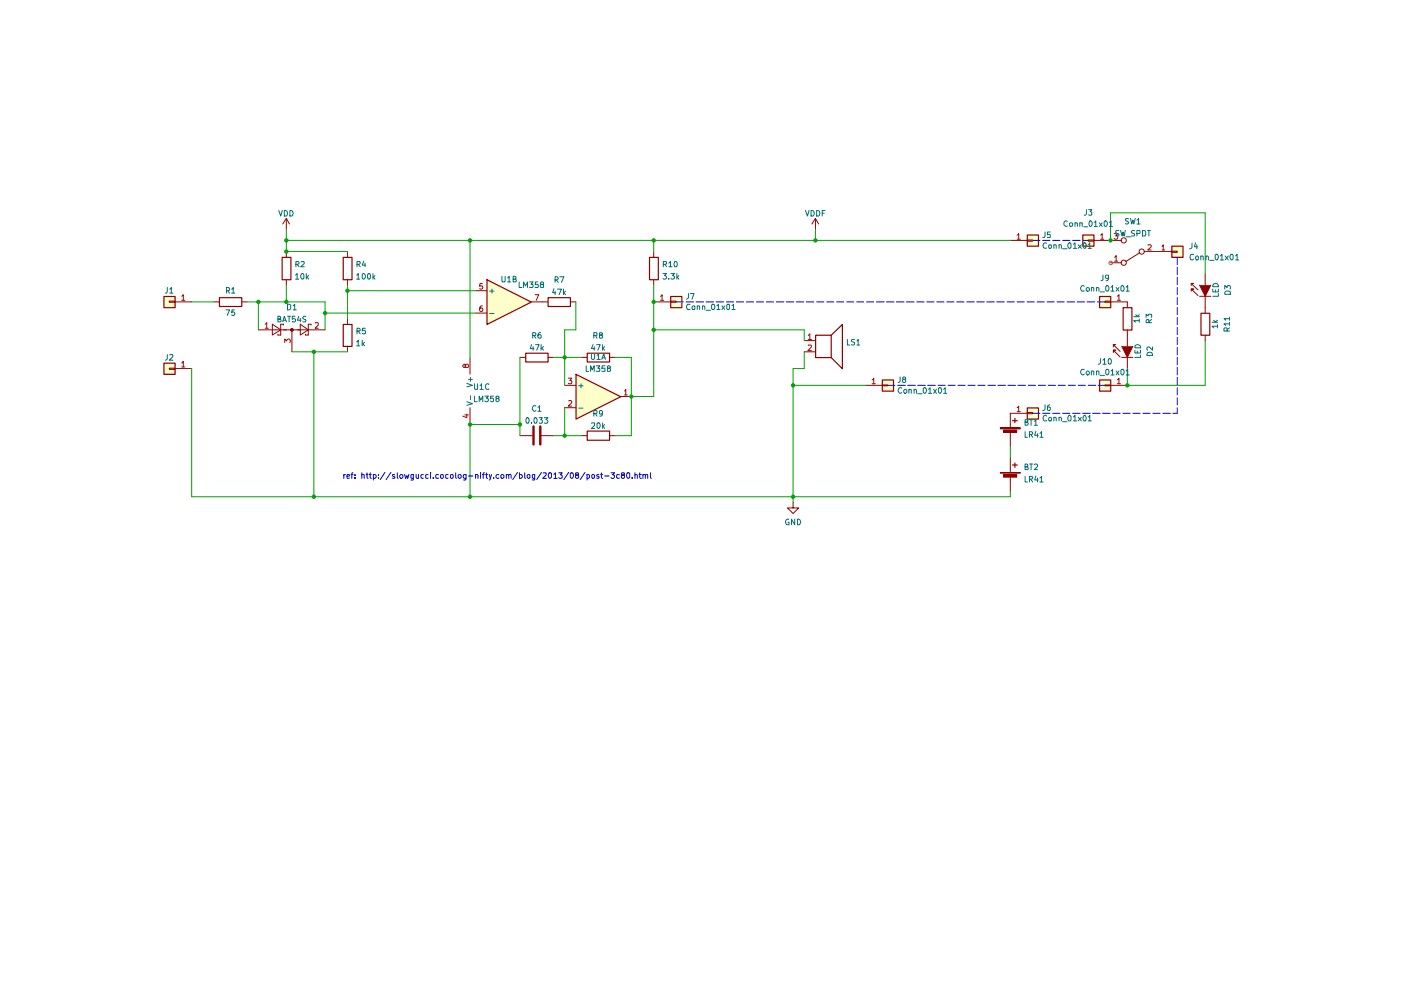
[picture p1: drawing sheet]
<svg xmlns="http://www.w3.org/2000/svg" width="297mm" height="210mm" viewBox="0 0 297 210" stroke-linecap="round" stroke-linejoin="round" font-family="sans-serif">
<g fill="#ffffc9">
<path d="M217.8 49.8h2.4v2.4h-2.4z"/>
<path d="M187.1 80.6h2.3v2.3h-2.3z"/>
<path d="M217.8 86.5h2.4v2.4h-2.4z"/>
<path d="M233.1 80.6h2.4v2.3h-2.4z"/>
<path d="M233.1 62.9h2.4v2.3h-2.4z"/>
<path d="M229.6 49.8h2.3v2.4h-2.3z"/>
<path d="M248.5 52.2h2.3v2.4h-2.3z"/>
<path d="M34.8 77h2.3v2.4h-2.3z"/>
<path d="M34.8 62.9h2.3v2.3h-2.3z"/>
<path d="M103.3 59.3l9.3 4.8-9.3 4.7z"/>
<path d="M122.1 79.4l9.5 4.7-9.5 4.8z"/>
<path d="M142.2 62.9h2.4v2.3h-2.4z"/>
</g>
<g fill="none" stroke="#8f0000" stroke-width=".21">
<path d="M172.9 46.3l-.8 1.2M172.9 46.3l.7 1.2M172.9 46.3v2.3M214.2 51h3.6M217.8 50.9h1.1v.2h-1.1zM170.5 72.2h2.4M170.5 74.6h2.4M236.1 74.8v-.5h.5h-.5l1.4 1.4M236.6 73.1h-.5l1.4 1.4M237.8 75.8h2.4M183.5 81.7h3.5M187 81.6h1.2v.2h-1.2z"/>
<path d="M214.2 87.6h3.6M217.8 87.5h1.1v.2h-1.1zM234.3 81.6h1.2v.2h-1.2zM235.5 81.7h3.5M168.1 106.5v1.2h1.2l-1.2 1.2-1.1-1.2h1.1"/>
</g>
<path d="M217.8 49.8h2.4v2.4h-2.4zM172.9 71.1h3.3v4.7h-3.3zM176.2 71.1l2.4-2.3v9.4l-2.4-2.4M187.1 80.6h2.3v2.3h-2.3zM217.8 86.5h2.4v2.4h-2.4zM233.1 80.6h2.4v2.3h-2.4z" fill="none" stroke="#8f0000" stroke-width=".25"/>
<path d="M215.6 49.9l.4-.4v1.2M215.6 50.7h.7M171.4 71.1l.3-.3v1.2M171.4 73.2h.5l.1 .3-.7 .8h.7M171.4 72h.6M184.9 80.5h.2l.2-.3v1.2M184.9 81.4h.7M215.6 86.4l.4-.3v1.2M215.6 87.3h.7M236.9 80.5l.3-.3v1.2M236.9 81.4h.7" fill="none" stroke="#b20000" stroke-width=".21"/>
<path d="M237.8 73.4h2.4l-1.2 2.4z" fill="#8f0000"/>
<path d="M236.1 73.1v.5M237.8 73.4l1.2 2.4 1.2-2.4M239 71v2.4M239 75.8v2.3M212.1 90.7h4.2v.2h-4.2z" fill="none" stroke="#8f0000" stroke-width=".21"/>
<path d="M212.1 90.8h4.2" fill="none" stroke="#8f0000" stroke-width=".25"/>
<path d="M212.8 91.2h2.8v.5h-2.8z" fill="#8f0000"/>
<path d="M212.8 91.2h2.8v.5h-2.8zM214.2 87.6v3.1M214.2 91.6v3.1M212.1 100.2h4.2v.1h-4.2zM212.1 100.2h4.2" fill="none" stroke="#8f0000" stroke-width=".21"/>
<path d="M214.7 89.2h1M215.2 88.7v.9" fill="none" stroke="#8f0000" stroke-width=".25"/>
<path d="M212.8 100.7h2.8v.5h-2.8z" fill="#8f0000"/>
<g fill="none" stroke="#8f0000" stroke-width=".21">
<path d="M230.7 50.9h1.2v.2h-1.2zM231.9 51h5.9M235.5 55.7h2.3M241.6 53.6l-2.9 1.9M242.6 53.3h2.3M234.3 63.8h1.2v.3h-1.2zM235.5 64h3.5v1.2M239 69.9v1.1M252.6 61.7v-.4h.5h-.5l1.4 1.4M253.1 60.1h-.5l1.4 1.4M254.3 62.8h2.4M214.2 97v3.2"/>
<path d="M212.8 100.7h2.8v.5h-2.8zM214.2 101.1v3"/>
<circle cx="238.3" cy="51" r=".55"/>
<circle cx="238.3" cy="55.7" r=".55"/>
<circle cx="242.1" cy="53.3" r=".55"/>
</g>
<path d="M229.6 49.8h2.3v2.4h-2.3zM233.1 62.9h2.4v2.3h-2.4zM238.1 65.2h1.9v4.8h-1.9zM214.7 98.6h1M215.2 98.2v.9" fill="none" stroke="#8f0000" stroke-width=".25"/>
<path d="M233.3 49.9l.4-.4v1.2M233.3 50.7h.7M236.2 49.5h.8l-.4 .5h.3v.6l-.5 .1-.2-.2M236.3 54.5l.3-.3v1.2M236.3 55.4h.7M243.4 52l.5-.1 .2 .3-.8 .8h.8M236.9 62.8l.3-.3v1.2M236.9 63.7h.7" fill="none" stroke="#b20000" stroke-width=".21"/>
<path d="M254.3 60.5h2.4l-1.2 2.3z" fill="#8f0000"/>
<path d="M244.9 53.3h3.5M248.4 53.3h1.2v.2h-1.2zM255.5 58.1v2.4M57.7 68.7l1.8 1.2-1.8 1.1zM58.3 69.9h5.4M60.1 68.9v-.2h-.6v2.3h-.6v-.1M252.6 60.1v.4M254.3 60.5l1.2 2.3 1.2-2.3M255.5 62.8v3.6M255.5 71v1.2" fill="none" stroke="#8f0000" stroke-width=".21"/>
<path d="M248.5 52.2h2.3v2.4h-2.3zM254.6 66.4h1.9v4.7h-1.9z" fill="none" stroke="#8f0000" stroke-width=".25"/>
<path d="M246.4 52.2l.2-.3v1.1M246.4 53h.6" fill="none" stroke="#b20000" stroke-width=".21"/>
<path d="M61.7 69.7h.4v.5h-.4z" fill="#8f0000"/>
<g fill="none" stroke="#8f0000" stroke-width=".21">
<path d="M60.7 46.3l-.8 1.2M60.7 46.3l.7 1.2M60.7 46.3v2.3M60.7 53.3v1.2M60.7 59.3v1.2M73.7 53.3v1.2M73.7 59.3v1.2M138.6 53.3v1.2M138.6 59.3v1.2M35.9 78.1h1.2v.2h-1.2zM35.9 63.8h1.2v.3h-1.2zM37.1 64h3.5"/>
<path d="M37.1 78.1h3.5M45.3 64h1.2M51.2 64h1.2M54.8 69.9h3.5M61.7 69.7h.4v.5h-.4zM61.9 69.9v4.7M63.1 69.9h5.8M63.7 68.7l1.7 1.2-1.7 1.1zM66 68.9v-.2h-.6v2.3h-.6v-.1M73.7 67.6v1.1M73.7 73.4v1.2M99.7 75.8v3.5"/>
<path d="M100.8 61.6h2.4M100.8 66.4h2.4M110.2 75.8h1.2M112.6 64h3.6M116.2 75.8h1.1M120.9 64h1.2M123.3 75.8h1.2M129.2 75.8h1.2M138.6 64h3.6M142.2 63.8h1.1v.3h-1.1zM99.7 86.4v3.6M110.2 92.4h2.7"/>
<path d="M114.7 92.4h2.6M119.7 81.7h2.4M119.7 86.4h2.4M123.3 92.4h1.2M129.2 92.4h1.2M131.6 84.1h2.3"/>
</g>
<g fill="none" stroke="#b20000" stroke-width=".21">
<path d="M38.5 77l.4-.4v1.2M38.5 62.8l.4-.3v1.2M38.5 77.8h.7M38.5 63.7h.7M56.2 68.7l.4-.3v1.2M56.2 69.6h.7M60.4 72.6v-.7l.4 .4 .2-.4 .5 .1v.6M66.8 68.5h.7v.4l-.7 .7h.7M98.6 77.5l.3-.3 .4 .2v.4l-.5 .1-.2-.2v-.3l-.2-.2-.3 .3v.2l.2 .2h.3v-.2M102.3 60.1h-.5l-.1 .6 .6-.1v.6h-.6M102.3 64.9h-.4l-.2 .9a.35 .35 0 0 0 .3 .3 .35 .35 0 0 0 .4-.3l-.1-.4-.2-.1-.4 .2M113.5 62.5h.7l-.5 1.2"/>
<path d="M140 62.8l.4-.3v1.2M140 63.7h.7M98.6 88h.7M99 87.8v.8l-.9-.4M120.5 80.2h.7l-.4 .5h.4v.2v.5l-.7-.1M120.6 85l.4-.1 .2 .4-.7 .8h.7M132.4 82.9l.3-.4v1.2M132.4 83.7h.6"/>
</g>
<g fill="none" stroke="#8f0000" stroke-width=".25">
<path d="M59.8 54.6h1.9v4.7h-1.9zM72.8 54.6h1.8v4.7h-1.8zM103.3 59.3l9.3 4.8-9.3 4.7zM137.7 54.6h1.9v4.7h-1.9zM34.8 77h2.3v2.4h-2.3zM34.8 62.9h2.3v2.3h-2.3zM46.5 63.1h4.8v1.9h-4.8zM72.8 68.8h1.8v4.6h-1.8zM111.5 74.9h4.7v1.9h-4.7zM116.2 63.1h4.7v1.9h-4.7zM122.1 79.4l9.5 4.7-9.5 4.8zM124.5 74.9h4.7v1.9h-4.7z"/>
<path d="M142.2 62.9h2.4v2.3h-2.4zM124.5 91.4h4.7v1.9h-4.7z"/>
</g>
<path d="M103.8 61.7h.9M103.8 66.5h.9M104.3 61.3v.8M99 81.3l1.2 .4-1.2 .3M99 85.2l1.2 .4-1.2 .3M99.3 80.4h.9M99.7 80v.9M99.7 83.9v.9M122.7 81.8h.9M122.7 86.5h.9M123.2 81.4v.8" fill="none" stroke="#006f6f" stroke-width=".21"/>
<path d="M113.1 90.4v3.8M114.6 90.4v3.8" fill="none" stroke="#8f0000" stroke-width=".51"/>
<g fill="none" stroke="#00a000" stroke-width=".21">
<path d="M60.7 51h153.5M60.7 48.6v4.7h13M99.7 51v24.8M138.6 51v2.3M172.9 48.6v2.4M235.5 51v-5.9h20v13M40.6 78.1v27.2h173.6v-1.2M40.6 64h4.7M52.4 64h16.5v5.9M54.8 64v5.9M60.7 60.5v3.5M61.9 74.6h11.8"/>
<path d="M66.5 74.6v30.7M68.9 66.4h31.9M73.7 60.5v7.1M73.7 61.6h27.1M110.2 75.8v16.6M117.3 75.8h6M122.1 64v5.9h-2.4v11.8M130.4 75.8h3.5v16.6h-3.5M138.6 69.9h31.9v2.3M138.6 60.5v23.6h-4.7M170.5 74.6v3.5h-2.4v28.4M255.5 72.2v9.5h-16.5v-3.6"/>
<path d="M110.2 90h-10.5v15.3M117.3 92.4h6M119.7 86.4v6M168.1 81.7h15.4M214.2 94.7v2.3"/>
</g>
<g fill="none" stroke="#0000c9" stroke-width=".21">
<path d="M218.9 51h1.6M221.1 51h1.5M223.2 51h1.5M225.3 51h1.5M227.4 51h1.6M229.5 51h1.2M249.6 54.5v1.6M249.6 56.6v1.7M249.6 58.8v1.6M143.3 64h1.6M145.5 64h1.6M147.6 64h1.6"/>
<path d="M149.7 64h1.6M151.8 64h1.6M154 64h1.5M156.1 64h1.5M158.2 64h1.6M160.4 64h1.5M162.5 64h1.5M164.6 64h1.6M166.7 64h1.6M168.8 64h1.6M170.9 64h1.7M173.1 64h1.6"/>
<path d="M175.3 64h1.5M177.4 64h1.5M179.5 64h1.5M181.6 64h1.5M183.7 64h1.6M185.8 64h1.7M188 64h1.6M190.1 64h1.6M192.2 64h1.6M194.4 64h1.5M196.5 64h1.5M198.6 64h1.6"/>
<path d="M200.7 64h1.6M202.9 64h1.5M205 64h1.6M207.1 64h1.6M209.2 64h1.6M211.3 64h1.6M213.5 64h1.6M215.6 64h1.6M217.8 64h1.5M219.9 64h1.5M222 64h1.5M224.1 64h1.5"/>
<path d="M226.2 64h1.6M228.3 64h1.7M230.5 64h1.6M232.7 64h1.5M249.6 61v1.5M249.6 63.1v1.5M249.6 65.2v1.5M249.6 67.3v1.5M249.6 69.4v1.6M249.6 71.5v1.6M249.6 73.7v1.6M249.6 75.8v1.6"/>
<path d="M249.6 77.9v1.6M188.2 81.7h1.5M190.3 81.7h1.6M192.4 81.7h1.7M194.6 81.7h1.6M196.7 81.7h1.6M198.9 81.7h1.5M201 81.7h1.5M203.1 81.7h1.5M205.2 81.7h1.6M207.3 81.7h1.6M209.5 81.7h1.6"/>
<path d="M211.6 81.7h1.6M213.7 81.7h1.6M215.8 81.7h1.6M218 81.7h1.5M218.9 87.6h1.6M220.1 81.7h1.6M221.1 87.6h1.5M222.2 81.7h1.6M223.2 87.6h1.5M224.4 81.7h1.5M225.3 87.6h1.5M226.5 81.7h1.5"/>
<path d="M227.4 87.6h1.6M228.6 81.7h1.5M229.5 87.6h1.6M230.7 81.7h1.6M231.6 87.6h1.7M232.8 81.7h1.5M233.8 87.6h1.6M236 87.6h1.5M238.1 87.6h1.5M240.2 87.6h1.5M242.3 87.6h1.5M244.4 87.6h1.6"/>
<path d="M246.5 87.6h1.7M249.6 86.4v1.2h-.9M249.6 80v1.6M249.6 82.2v1.5M249.6 84.3v1.6M72.9 100.6v.8M73.2 100.6l-.3 .2M73.6 101l.5-.1v-.2h-.5v.6h.5M74.4 100.6h.4M74.8 100.2l-.2 .2v1M75.3 101.3v.1M75.3 100.7v.1"/>
<path d="M76.7 100.8l.2-.2 .3 .1v.7M76.7 100.2v1.2M77.6 100.6h.5M77.8 100.2v1.1l.3 .1M78.3 100.6h.4M78.5 100.2v1.1l.2 .1M79.2 100.7l.3-.1 .3 .2v.4l-.3 .2-.3-.1M79.2 100.6v1.2M80.3 101.3v.1M80.3 100.7v.1M81.6 100.2l-1 1.5M82.9 100.2l-1 1.5"/>
<path d="M83.7 100.7h-.5v.2l.4 .1 .1 .3-.1 .1-.4-.1M84.2 100.2v1.1l.2 .1M84.8 100.8l.4-.2 .2 .2v.4l-.4 .2-.2-.2zM85.8 100.6l.2 .8 .3-.6 .1 .6 .3-.8M87.6 100.6v1.1l-.5 .1M87.6 100.7l-.3-.1-.2 .2v.5l.2 .1 .3-.1M88.2 100.6v.7l.2 .1 .3-.1M88.7 100.6v.8M89.7 100.7l-.2-.1-.3 .2 .1 .5h.4M90.8 100.7l-.4-.1-.1 .2v.5l.1 .1 .4-.1M91.3 100.2v.1M91.3 100.6v.8"/>
<path d="M91.9 101.3v.1M93 100.7l-.4-.1-.2 .2 .1 .5h.5M93.5 100.7l.3-.1 .2 .2v.5l-.2 .1-.4-.2zM95 100.7l-.3-.1-.2 .2v.5l.2 .1 .3-.1M95.5 100.8l.2-.2 .3 .1v.6l-.3 .1-.2-.1zM96.6 100.2v1.1l.2 .1M97.1 100.8l.4-.2 .3 .2v.4l-.4 .2-.3-.2zM98.8 100.6v1l-.2 .2h-.3M98.8 100.7l-.3-.1-.3 .2 .1 .5h.5M99.3 100.9h.9M100.8 100.8l.2-.2 .3 .2v.6M100.8 100.6v.8"/>
<path d="M101.9 100.2v.1M101.9 100.6v.8M102.3 100.6h.4M102.7 100.2l-.3 .2v1M103 100.6h.4M103.1 100.2v1.1l.3 .1M103.7 100.6l.3 .8M104.2 100.6l-.3 1.1-.2 .1M104.6 101.3v.1M105.7 100.7l-.3-.1-.2 .2v.4l.2 .2 .3-.1M106.2 100.8l.4-.2 .2 .2v.4l-.4 .2-.2-.2zM107.4 100.8l.1-.2 .4 .2v.6"/>
<path d="M107.4 100.6v.8M107.9 100.8l.1-.2 .4 .2v.6M109.7 100.2l-1 1.5M110.2 100.7l.3-.1 .2 .2v.4l-.2 .2-.3-.1M110.2 100.2v1.2M111.3 100.2v1.1l.1 .1M111.8 100.8l.2-.2 .4 .2v.5l-.2 .1-.4-.2zM113.4 100.6v1.1l-.5 .1M113.4 100.7l-.4-.1-.1 .2v.5l.1 .1 .4-.1M114.8 100.2l-1 1.5M115.1 100.3l.6-.1 .1 .4-.7 .8h.7M116.4 100.2h.4l.1 .2v.8l-.2 .2a.71 .71 0 0 1-.3-1.2z"/>
<path d="M117.4 100.6l.4-.4v1.2M117.4 101.4h.7M118.4 100.2h.8l-.4 .5 .4 .2-.1 .4-.5 .1-.2-.1M120.6 100.2l-1.1 1.5M120.9 100.4l.2-.2a.6 .6 0 0 1 .6 .5 .6 .6 0 0 1-.3 .6l-.2 .1-.3-.2zM122.3 100.8l-.3-.3 .1-.3h.5v.5l-.5 .1-.1 .1 .1 .4 .2 .1 .4-.2-.1-.4h-.2M124 100.2l-1 1.5M124.5 100.7l.3-.1 .2 .2v.5l-.2 .1-.3-.1M124.5 100.6v1.2M125.5 100.8l.1-.2 .4 .1v.6l-.4 .1-.1-.1zM127 100.7l-.3-.1-.2 .2 .2 .2 .3 .1v.2h-.5M127.3 100.6h.5"/>
<path d="M127.5 100.2v1.1l.3 .1M128.2 100.9h.9M129.5 100.2h.8l-.4 .5 .3 .1 .1 .4-.3 .2h-.3l-.2-.1M131.3 100.7l-.3-.1-.3 .2 .1 .5h.5M132 100.8l-.3-.3 .1-.3h.5v.5l-.5 .1-.1 .1 .1 .4 .2 .1 .4-.2-.1-.4h-.1M133 100.2h.3l.2 .2v.8l-.2 .2a.71 .71 0 0 1-.3-1.2zM134 101.3v.1M134.6 100.8l.2-.2 .3 .2v.6M134.6 100.2v1.2M135.5 100.6h.5M135.6 100.2v1.1l.4 .1M136.3 100.8l.2-.2 .3 .1v.7"/>
<path d="M136.3 100.6v.8M136.8 100.8l.2-.2 .3 .1v.7M137.9 100.2v1.1l.2 .1"/>
</g>
<g fill="#00a000">
<circle cx="168.1" cy="81.7" r=".47"/>
<circle cx="138.6" cy="69.9" r=".47"/>
<circle cx="119.7" cy="92.4" r=".47"/>
<circle cx="119.7" cy="75.8" r=".47"/>
<circle cx="133.9" cy="84.1" r=".47"/>
<circle cx="138.6" cy="64" r=".47"/>
<circle cx="138.6" cy="51" r=".47"/>
<circle cx="172.9" cy="51" r=".47"/>
<circle cx="239" cy="81.7" r=".47"/>
<circle cx="168.1" cy="105.3" r=".47"/>
<circle cx="235.5" cy="51" r=".47"/>
<circle cx="66.5" cy="74.6" r=".47"/>
<circle cx="54.8" cy="64" r=".47"/>
<circle cx="60.7" cy="51" r=".47"/>
<circle cx="60.7" cy="53.3" r=".47"/>
<circle cx="66.5" cy="105.3" r=".47"/>
<circle cx="99.7" cy="90" r=".47"/>
<circle cx="68.9" cy="66.4" r=".47"/>
<circle cx="73.7" cy="61.6" r=".47"/>
<circle cx="60.7" cy="64" r=".47"/>
<circle cx="99.7" cy="51" r=".47"/>
<circle cx="99.7" cy="105.3" r=".47"/>
<circle cx="110.2" cy="90" r=".47"/>
</g>
<g fill="none" stroke="#006f6f" stroke-width=".21">
<path d="M59.1 44.6l.4 1.2 .4-1.2M60.3 44.6a.66 .66 0 0 1 .6 .5 .66 .66 0 0 1-.2 .7h-.4zM61.5 44.6a.66 .66 0 0 1 .6 .5 .66 .66 0 0 1-.2 .7h-.4zM62.7 58.3l.3-.3v1.2M62.7 59.2h.6M62.7 56h.6l.1-.4-.2-.1h-.5v1.1M63 56l.4 .6M63.8 55.5h.6l.1 .3-.7 .8h.7M63.9 58.1l.3-.1 .2 .3v.6l-.3 .3a.7 .7 0 0 1-.2-1.1zM64.9 58v1.2M65.1 58.8l.3 .4M65.4 58.4l-.5 .4"/>
<path d="M75.6 58.3l.3-.3v1.2M75.6 59.2h.7M75.7 56h.6v-.5h-.6v1.1M75.9 56l.5 .6M76.9 58.1l.2-.1a.64 .64 0 0 1 .4 .6 .64 .64 0 0 1-.5 .6l-.2-.3zM77.1 55.4l-.3 .8h.8M77.4 55.8v.8M78 58.1l.3-.1a.78 .78 0 0 1 0 1.2l-.3-.1zM79.1 58v1.2M79.2 58.8l.3 .4M79.5 58.4l-.4 .4M106.4 58.6l.1 1.2h.5l.1-.2v-1"/>
<path d="M107.6 58.9l.3-.3v1.2M107.6 59.8h.7M108.8 59.2l.6-.1v-.3l-.2-.2h-.4v1.2h.6l.1-.4-.3-.2M110.1 59.8v1.2h.6M112.3 59.8h.7l-.4 .5 .4 .2v.3l-.1 .2-.6-.1M114 59.8h-.5v.6l.5-.1v.7l-.5-.1M117.7 59.4h.4l.3-.5-.3-.2h-.4v1.2M117.9 59.4l.5 .5M118.7 58.7h.8l-.5 1.2M140.5 58h.8l-.4 .4 .4 .3-.1 .4h-.7M140.6 56h.7v-.5h-.7v1.1M141 56l.3 .6"/>
<path d="M141.8 59.1v.1M141.8 55.8l.4-.3v1.1M141.8 56.6h.7M142.2 58h.8l-.4 .4 .4 .3-.1 .4h-.7M143.1 55.5a.6 .6 0 0 1 .6 .4 .6 .6 0 0 1-.3 .7l-.4-.1-.1-.6zM143.5 58v1.2M143.6 58.8l.3 .4M143.9 58.4l-.4 .4M170.8 44.6l.4 1.2 .3-1.2M172 44.6a.66 .66 0 0 1 .6 .5 .66 .66 0 0 1-.2 .7h-.4zM173.1 44.6a.66 .66 0 0 1 .7 .5 .66 .66 0 0 1-.2 .7h-.5zM174.3 45.2h.5"/>
<path d="M174.9 44.6h-.6v1.2M221.6 49.2v.8l-.2 .4h-.3M221.9 51.6l-.2-.1a.6 .6 0 0 0-.6 .6 .6 .6 0 0 0 .6 .6l.2-.1M222.4 51.9h.4l.1 .2v.3l-.2 .3-.4-.3zM222.7 49.2h-.6v.6h.6l-.1 .6-.5-.1M223.4 52l.5-.1v.8M223.4 51.9v.8M224.5 52l.5-.1v.8M224.5 51.9v.8M225.3 52.7h.9M226.3 46.9a.55 .55 0 0 0-.8 .5 .55 .55 0 0 0 .8 .5M226.6 51.6l.2-.1 .3 .2v.7l-.4 .3a.7 .7 0 0 1-.1-1.1z"/>
<path d="M226.7 47.4l.2-.2h.3l.2 .2-.1 .5h-.5zM227.6 51.8l.3-.3v1.2M227.6 52.7h.7M227.9 47.3l.4-.1 .1 .8M227.9 47.2v.8M228.6 51.9l.7 .8M228.9 47.3l.5-.1v.8M228.9 47.2v.8M229.3 51.9l-.7 .8M229.8 51.6l.2-.1a.71 .71 0 0 1 0 1.2 .7 .7 0 0 1-.2-1.1zM229.8 48.1h.8M230.4 44.4v.9l-.2 .3h-.3"/>
<path d="M230.7 51.8l.4-.3v1.2M230.7 52.7h.7M230.8 44.4h.7l-.4 .5 .4 .1v.6h-.7M231 46.9l.2-.1a.64 .64 0 0 1 .4 .6 .64 .64 0 0 1-.5 .6l-.2-.4zM232 47.2l.3-.4v1.2M232 48h.7M233.1 47.2l.6 .8M233.7 47.2l-.6 .8M233.8 58.3v1.1l-.4 .1M234.2 46.9l.2-.1a.64 .64 0 0 1 .4 .6 .64 .64 0 0 1-.4 .6l-.3-.2zM235 58.8l-.1 .2h-.4l-.1-.2v-.3l.1-.2 .5 .1v.8l-.1 .2-.4 .1M235.2 47.2l.3-.4v1.2"/>
<path d="M235.2 48h.7M237.2 48.9h-.5l-.1 .1v.4l.6 .3-.1 .3h-.5M237.6 48.9l.3 1.1 .2-.8 .2 .8 .3-1.1M238.8 50.2h.9M239.3 46.4h-.6l-.1 .3 .6 .3 .1 .2-.3 .3-.4-.1M239.7 46.3l.2 1.2 .3-.8 .2 .8 .3-1.2M240.5 48.9h-.4l-.2 .2v.3l.6 .2v.4h-.6M241 49.5h.6l.1-.1v-.4l-.1-.1h-.6v1.1M241 46.7l.4-.4v1.2M241 47.5h.7M242.2 48.9h.4l.3 .3v.6l-.2 .2h-.5zM243.2 48.9h.7"/>
<path d="M243.6 48.9v1.1M252.7 51.6v.8l-.1 .3h-.4M253.1 54l-.5-.1a.67 .67 0 0 0-.3 .7 .67 .67 0 0 0 .5 .5l.3-.2M253.5 51.5l-.3 .8h.7M253.6 54.4l.3-.1 .2 .1v.5l-.2 .2-.4-.2zM253.7 51.9v.8M254.6 54.4l.2-.1 .3 .1v.7M254.6 54.3v.8M255.7 54.4l.2-.1 .3 .1v.7M255.7 54.3v.8M256.5 55.2h.9M257.6 54.1l.2-.2a.6 .6 0 0 1 .6 .5 .6 .6 0 0 1-.3 .6l-.2 .1-.3-.2z"/>
<path d="M258.7 54.3l.4-.4v1.2M258.7 55.1h.7M259.8 54.3l.6 .8M260.4 54.3l-.6 .8M260.9 53.9h.4l.2 .2v.8l-.3 .2a.71 .71 0 0 1-.3-1.2zM262 54.3l.3-.4v1.2M262 55.1h.6M35.5 75.2v.8l-.4 .4M35.5 61v.8l-.2 .3h-.2M36 75.3l.6-.1 .1 .3-.8 .9h.8M36 61.3l.3-.3v1.1M36 62.1h.7"/>
<path d="M47.9 65.7h.8l-.5 1.2M48 61.6h.6v-.6h-.6v1.1M48.3 61.6l.4 .5M49.1 61.3l.3-.3v1.1M49.1 62.1h.7M49.7 65.7h-.5l-.1 .6 .4-.2 .3 .3-.1 .4h-.6M58.9 67.6h.5v-.5h-.5v1.1h.5l.2-.3-.3-.3M59.9 68.2l.4-1.1 .4 1.1M60 67.9h.6M61 64.5h.5l.1 .3v.6l-.3 .3h-.3zM61 67.1h.6M61.3 67.1v1.1"/>
<path d="M62.1 64.9l.4-.4v1.2M62.1 65.7h.7M62.6 67.1h-.6v.5h.5l.2 .1v.4l-.2 .1h-.5M63.3 67.1l-.2 .8h.7M63.7 67.5v.7M64.9 67.1h-.5l-.2 .2 .1 .3a.47 .47 0 0 1 .5 .6h-.6M75.6 72.5h.2l.1-.4v1.2M75.6 73.3h.7M75.7 70.2h.6v-.5l-.6-.1v1.2M75.9 70.2l.5 .6M76.8 72.1v1.2M77 72.9l.3 .4"/>
<path d="M77.3 72.6l-.5 .4M77.5 69.6h-.6l-.1 .6 .2-.2h.3l.2 .2v.5h-.7M111 61v-1.2l.4 .8 .4-.8v1.2M112.7 73.1l-.3 .8h.8M112.9 71.1h.6v-.5l-.6-.1v1.2M113 73.5v.8M113.2 71.1l.4 .6M113.5 73.1h.8l-.5 1.2M114.6 70.5h-.2a.73 .73 0 0 0-.1 1.2l.4-.1v-.5l-.4-.1-.3 .2M114.7 73.1v1.2M114.8 60.3l-.2-.3 .2-.2h.3l.1 .4-.4 .1-.2 .2 .1 .5 .5-.1v-.4l-.1-.2M114.9 73.8l.3 .5"/>
<path d="M115.2 73.5l-.5 .4M117.4 61.2l-.2 .9h.7M117.7 61.7v.8M118.2 61.3h.8l-.5 1.2M119.5 61.3v1.2M119.5 62.1l.4 .4M119.9 61.7l-.4 .4M124.3 77.6v1.1h.5M125.2 78.7v-1.1l.4 .8 .4-.8v1.1M125.4 75v.9a.35 .35 0 0 0 .3 .3 .35 .35 0 0 0 .4-.3v-.9M125.7 73.1l-.3 .8h.8M125.9 71.1h.6l.1-.5-.7-.1v1.2"/>
<path d="M126 73.5v.8M126.2 71.1l.4 .6M126.4 77.6h.8l-.5 .5h.4v.6h-.7M126.5 73.1h.8l-.6 1.2M126.6 75.4l.3-.4v1.2M126.6 76.2h.7M127.3 71h-.2v-.4h.6v.4l-.6 .1v.5l.2 .1h.2l.3-.2-.3-.5M127.6 76.2l.4-1.2 .4 1.2M127.7 75.9h.6M127.8 73.1v1.2M127.8 73.8l.4 .5M128.2 73.5l-.4 .4"/>
<path d="M128.3 77.6h-.6l-.1 .5h.6l.1 .6h-.7M128.9 78.1l-.1-.1 .1-.4h.3l.3 .2-.2 .3h-.4l-.1 .1 .1 .5h.4l.2-.1v-.3l-.3-.2M146 62.2v.9l-.5 .3M146.3 64.6l-.5-.1-.3 .4 .3 .7 .5-.1M146.4 62.2h.8l-.5 1.2M146.8 64.9h.5l-.1 .7h-.4zM147.8 64.9h.5v.7M147.8 64.9v.7M148.9 64.9h.4l.1 .1v.6M148.9 64.9v.7M149.7 65.8h.9M150.9 64.7l.1-.2a.6 .6 0 0 1 .6 .4 .6 .6 0 0 1-.2 .7h-.4l-.1-.2z"/>
<path d="M152 64.8l.3-.3v1.1M152 65.6h.7M153.1 64.9l.6 .7M153.7 64.9l-.6 .7M154.1 64.7l.2-.2 .4 .2v.7l-.2 .2-.4-.2zM155.2 64.8l.3-.3v1.1M155.2 65.6h.7M179.7 72v1.2h.5M181.2 72h-.5l-.2 .1 .2 .4 .5 .1v.4l-.2 .2-.5-.1M181.7 72.3l.2-.3v1.2M181.7 73.2h.6M190.8 79.9v.9l-.4 .3"/>
<path d="M229.9 78.4l-.5-.1a.67 .67 0 0 0-.3 .7 .67 .67 0 0 0 .5 .5l.3-.2M229.9 60.7l-.3-.2a.67 .67 0 0 0-.5 .5 .67 .67 0 0 0 .3 .7l.5-.1M230.3 78.9l.4-.2 .3 .2v.3l-.5 .3-.2-.3zM230.4 61h.5l.1 .6-.2 .1h-.3l-.2-.1zM231.4 78.8l.2-.1h.3v.8M231.4 61h.5v.7M231.4 61v.7M231.4 78.7v.8M232.5 78.8l.2-.1 .3 .1v.7M232.5 61h.3l.2 .1v.6M232.5 61v.7M232.5 78.7v.8"/>
<path d="M233.3 79.6h.9M233.3 61.9h.9M233.3 76v.9l-.1 .2-.4 .1M233.8 76.4l.4-.4v1.2M233.8 77.2h.7M234.4 78.5l.2-.2a.6 .6 0 0 1 .6 .4 .6 .6 0 0 1-.3 .7l-.2 .1-.3-.3zM234.7 60.5a.71 .71 0 0 1 .2 1.2h-.3l-.2-.1v-.8zM235 76.1l.4-.1a.78 .78 0 0 1 0 1.2l-.4-.1zM235.5 78.7l.4-.4v1.2M235.5 60.9l.4-.4v1.2M235.5 79.5h.7M235.5 61.7h.7"/>
<path d="M236.6 78.7l.6 .8M236.6 61l.6 .7M237.2 78.7l-.6 .8M237.2 61l-.6 .7M237.7 78.5l.1-.2a.6 .6 0 0 1 .6 .4 .6 .6 0 0 1-.2 .7l-.3 .1-.2-.3zM237.9 60.5a.71 .71 0 0 1 .3 1.2h-.4l-.1-.1v-.8zM238.8 78.7l.3-.4v1.2M238.8 60.9l.3-.4v1.2M238.8 79.5h.6M238.8 61.7h.6M240.4 67.1h1.2M240.6 74.3v.5h1.2v-.5"/>
<path d="M240.6 73.3a.66 .66 0 0 1 .8-.2 .66 .66 0 0 1 .4 .6h-1.2zM240.8 66.7l.4 .4M241.1 74.4v.4M241.6 68h-1.2l.3 .3M241.6 67.6v.7M241.6 66.7l-.5 .4M241.8 75.3v.5h-1.2M243 67.3v-.7l.4 .4 .2-.4h.5v.7M243.3 74.8h.9l.1 .6h-1.1zM243.6 68.4v-.6h-.5l-.1 .6h1.2M244.2 67.7l-.6 .5M244.3 73.6v.7l-.6-.7h-.4l-.1 .1v.4l.1 .2"/>
<path d="M257 68.3h1.1M257.1 61.3v.6h1.2v-.6M257.3 60.2h.8l.2 .6h-1.2zM257.3 67.9l.5 .4M257.7 61.5v.4M258.1 69.2h-1.1l.3 .3M258.1 68.8v.7M258.1 67.9l-.5 .3M258.3 62.2v.6h-1.2M259.7 61.3v-.8l.5 .5 .1-.5h.4l.2 .2-.1 .6M259.8 61.9l.2-.2h.6l.3 .2v.5h-1.2zM260.2 70.2v-.5l-.2-.2h-.3l-.2 .2v.5h1.2"/>
<path d="M260.7 68.7h-1.2l.3 .3M260.7 67.6h-1.2l.3 .3M260.7 69.5l-.5 .3M260.7 67.2v.7M260.7 68.3v.7M100.6 84v1.2h.6M100.6 81.4v1l.2 .1h.5v-1.1M101.6 85.2v-1.2l.3 .8 .5-.8v1.2M101.8 81.7h.1l.2-.3v1.1M101.8 82.5h.6M102.8 84h.7l-.4 .4 .4 .3v.4l-.5 .1-.2-.2M103.6 81.5l-.3-.1-.3 .3v.6l.1 .2h.5"/>
<path d="M104.6 84h-.5l-.1 .6 .1-.2h.4l.1 .2v.4l-.1 .2h-.4l-.1-.2M105.3 84.5l-.1-.1v-.3h.5v.3l-.5 .2v.4l.1 .2h.3l.2-.3-.2-.4M111.6 88.6h.3a.78 .78 0 0 1 0 1.1h-.3zM112.7 89.7h.1M113.3 88.6h.3a.78 .78 0 0 1 0 1.1h-.3zM113.6 86.1l-.5-.1a.67 .67 0 0 0-.2 .7 .67 .67 0 0 0 .5 .5l.2-.2M114 86.4l.4-.4v1.2M114 87.2h.7M114.3 88.6h.7l-.4 .4 .4 .2v.5h-.7M115.4 88.6h.8l-.5 .4 .5 .2-.1 .5h-.7M125.4 89.7h.7v.5l-.7 .6h.7M125.9 87.7h.5l.2-.2v-.3l-.2-.2h-.5v1.2"/>
<path d="M126.2 87.7l.4 .5M126.6 89.8l.1-.1a.6 .6 0 0 1 .6 .4 .6 .6 0 0 1-.2 .7h-.3l-.2-.2zM127.8 87.5l-.3 .3-.4-.1v-.5l.4-.2a.81 .81 0 0 1 0 1.2h-.3M127.8 89.7v1.1M127.8 90.3l.4 .5M128.2 90l-.4 .5M191.2 82.3l-.5-.1a.67 .67 0 0 0-.3 .7 .67 .67 0 0 0 .5 .5l.3-.2M191.6 82.8l.4-.3 .3 .3v.3l-.4 .3-.3-.3zM191.6 80.4l-.3-.2a.35 .35 0 0 1 .4-.3 .35 .35 0 0 1 .3 .3l-.2 .2a.36 .36 0 0 0-.5 .4 .36 .36 0 0 0 .6 .3 .36 .36 0 0 0 0-.6l-.1-.1M192.7 82.7l.2-.2 .3 .1v.8M192.7 82.5v.9M193.8 82.7l.2-.2 .3 .2v.7"/>
<path d="M193.8 82.5v.9M194.6 83.5h.9M195.7 82.4l.2-.2a.6 .6 0 0 1 .6 .4 .6 .6 0 0 1-.2 .7l-.3 .1-.3-.3zM196.8 82.5l.4-.3v1.2M196.8 83.4h.7M198 82.5l.5 .9M198.5 82.5l-.5 .9M199 82.4l.1-.2a.6 .6 0 0 1 .6 .4 .6 .6 0 0 1-.2 .7l-.3 .1-.2-.3zM200.1 82.5l.3-.3v1.2M200.1 83.4h.6M217.3 91.5v1.2h.5M217.3 89.5h.5v-.5h-.5v1.2h.5l.2-.5-.3-.2"/>
<path d="M217.3 99l.5-.1v-.4l-.5-.1v1.2h.5l.2-.4-.3-.2M218.3 92.1h.5l.1-.2v-.3l-.6-.1v1.2M218.3 89h.6M218.3 98.4h.6M218.5 92.1l.4 .6M218.6 89v1.2M218.6 98.4v1.2M219.3 89.3l.3-.3v1.2M219.3 98.6l.2-.2h.3l.2 .2v.3l-.7 .7h.7M219.3 90.2h.7M219.6 91.4l-.2 .9h.7M220 91.9v.8"/>
<path d="M220.5 91.9l.3-.4v1.2M220.5 92.7h.6M221.6 85.9v.8l-.2 .3h-.3M221.9 88.2l-.2-.1a.67 .67 0 0 0-.6 .5 .67 .67 0 0 0 .3 .6h.5M222.4 88.6h.4v.6h-.4zM222.6 85.9l-.5 .2v.8l.1 .1 .5-.1v-.5l-.5-.1-.1 .2M223.4 88.6l.4-.1 .1 .1v.6M223.4 88.5v.7M224.5 88.6l.4-.1 .1 .1v.6M224.5 88.5v.7M225.3 89.4h.9M226.6 88.1h.2l.3 .2v.8l-.2 .1h-.3l-.2-.4z"/>
<path d="M227.6 88.4l.3-.3v1.1M227.6 89.2h.7M228.6 88.5l.7 .7M229.3 88.5l-.7 .7M229.8 88.1h.2a.81 .81 0 0 1 .1 1.1h-.3l-.2-.4zM230.7 88.4h.2l.2-.3v1.1M230.7 89.2h.7M167.2 110.2l-.1-.1a.66 .66 0 0 0-.6 .4 .66 .66 0 0 0 .3 .8l.5-.1v-.5h-.3M168.5 110.1v1.2l-.7-1.2v1.2M169.1 110.1a.66 .66 0 0 1 .6 .4 .66 .66 0 0 1-.2 .8h-.4zM217.3 101v1.2h.5M218.3 101.6l.6-.1v-.3l-.1-.2h-.5v1.2"/>
<path d="M218.5 101.6l.4 .6M219.6 100.9l-.2 .9h.7M220 101.3v.9M220.5 101.3l.3-.3v1.2M220.5 102.2h.6"/>
</g>
<circle cx="235.5" cy="55.8" r=".38" fill="none" stroke="#b15656" stroke-width=".21"/>
</svg>
